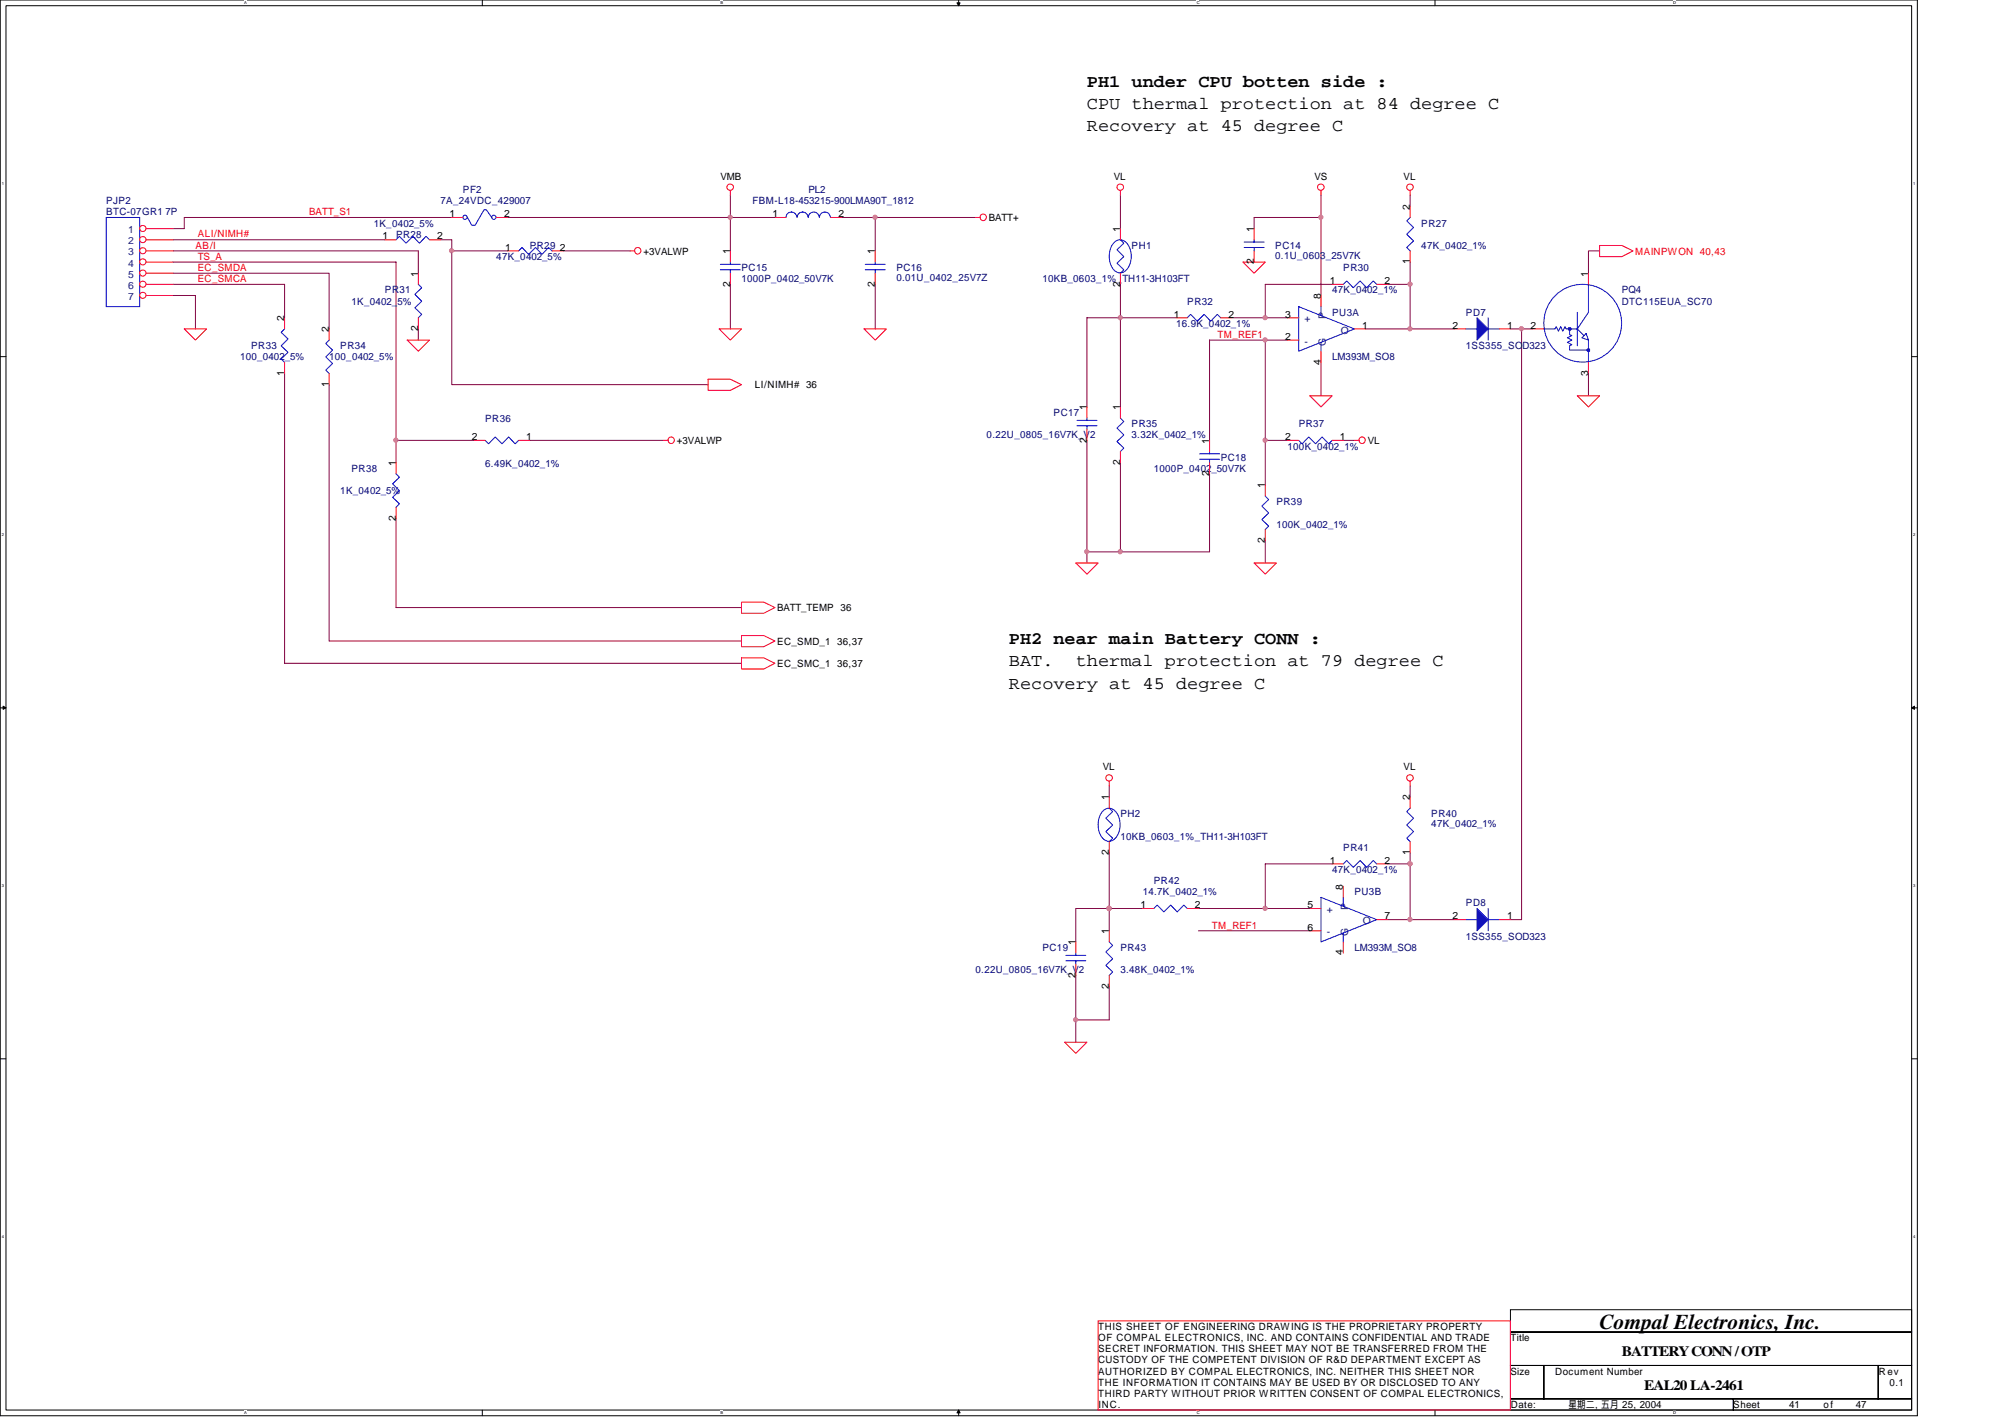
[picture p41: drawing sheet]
<svg xmlns="http://www.w3.org/2000/svg" width="297mm" height="210mm" viewBox="0 0 297 210" stroke-linecap="round" stroke-linejoin="round" font-family="sans-serif">
<defs><g id="words">
<text font-size="3.1" x="237" y="196.8">Compal Electronics, Inc.</text>
<g font-size="2.6">
<text x="161" y="16.2">CPU thermal protection at 84 degree C</text>
<text x="161" y="12.9">PH1 under CPU botten side :</text>
<text x="161" y="19.5">Recovery at 45 degree C</text>
<text x="149.5" y="95.5">PH2 near main Battery CONN :</text>
<text x="149.5" y="98.7">BAT.</text>
<text x="159.4" y="98.7">thermal protection at 79 degree C</text>
<text x="149.5" y="102">Recovery at 45 degree C</text>
</g>
<g font-size="2.1">
<text x="240.3" y="200.9">BATTERY CONN / OTP</text>
<text x="243.6" y="205.9">EAL20 LA-2461</text>
</g>
<g font-size="1.5" fill="#000080">
<text x="68.6" y="28.6">PF2</text>
<text x="119.8" y="28.6">PL2</text>
<text x="15.7" y="30.3">PJP2</text>
<text x="15.7" y="31.9">BTC-07GR1 7P</text>
<text x="55.4" y="33.6">1K_0402_5%</text>
<text x="58.7" y="35.2">PR28</text>
<text x="65.3" y="30.3">7A_24VDC_429007</text>
<text x="111.5" y="30.3">FBM-L18-453215-900LMA90T_1812</text>
<text x="210.6" y="33.6">PR27</text>
<text x="73.5" y="38.5">47K_0402_5%</text>
<text x="78.5" y="36.9">PR29</text>
<text x="109.9" y="40.2">PC15</text>
<text x="109.9" y="41.8">1000P_0402_50V7K</text>
<text x="132.8" y="40.2">PC16</text>
<text x="132.8" y="41.7">0.01U_0402_25V7Z</text>
<text x="154.4" y="41.8">10KB_0603_1%_TH11-3H103FT</text>
<text x="167.6" y="36.9">PH1</text>
<text x="188.9" y="36.9">PC14</text>
<text x="188.9" y="38.4">0.1U_0603_25V7K</text>
<text x="199" y="40.2">PR30</text>
<text x="210.6" y="36.9">47K_0402_1%</text>
<text x="52.1" y="45.1">1K_0402_5%</text>
<text x="57" y="43.5">PR31</text>
<text x="175.9" y="45.1">PR32</text>
<text x="197.4" y="46.8">PU3A</text>
<text x="197.4" y="43.5">47K_0402_1%</text>
<text x="217.2" y="46.8">PD7</text>
<text x="240.3" y="43.5">PQ4</text>
<text x="240.3" y="45.1">DTC115EUA_SC70</text>
<text x="35.6" y="53.4">100_0402_5%</text>
<text x="37.2" y="51.7">PR33</text>
<text x="48.8" y="53.4">100_0402_5%</text>
<text x="50.4" y="51.7">PR34</text>
<text x="174.2" y="48.4">16.9K_0402_1%</text>
<text x="197.4" y="53.4">LM393M_SO8</text>
<text x="217.2" y="51.7">1SS355_SOD323</text>
<text x="71.9" y="62.5">PR36</text>
<text x="146.2" y="64.9">0.22U_0805_16V7K_V2</text>
<text x="156.1" y="61.6">PC17</text>
<text x="167.6" y="63.3">PR35</text>
<text x="167.6" y="64.9">3.32K_0402_1%</text>
<text x="192.4" y="63.3">PR37</text>
<text x="52.1" y="69.9">PR38</text>
<text x="71.9" y="69.2">6.49K_0402_1%</text>
<text x="170.9" y="69.9">1000P_0402_50V7K</text>
<text x="180.8" y="68.2">PC18</text>
<text x="190.8" y="66.6">100K_0402_1%</text>
<text x="50.4" y="73.2">1K_0402_5%</text>
<text x="189.1" y="74.8">PR39</text>
<text x="189.1" y="78.1">100K_0402_1%</text>
<text x="166" y="121.1">PH2</text>
<text x="166" y="124.4">10KB_0603_1%_TH11-3H103FT</text>
<text x="212" y="121.1">PR40</text>
<text x="212" y="122.6">47K_0402_1%</text>
<text x="170.9" y="131">PR42</text>
<text x="197.4" y="129.3">47K_0402_1%</text>
<text x="199" y="126">PR41</text>
<text x="169.3" y="132.6">14.7K_0402_1%</text>
<text x="200.7" y="132.6">PU3B</text>
<text x="217.2" y="134.3">PD8</text>
<text x="154.4" y="140.9">PC19</text>
<text x="166" y="140.9">PR43</text>
<text x="200.7" y="140.9">LM393M_SO8</text>
<text x="217.2" y="139.2">1SS355_SOD323</text>
<text x="144.5" y="144.2">0.22U_0805_16V7K_V2</text>
<text x="166" y="144.2">3.48K_0402_1%</text>
</g>
<g font-size="1.5">
<text x="106.7" y="26.6">VMB</text>
<text x="165" y="26.6">VL</text>
<text x="194.7" y="26.6">VS</text>
<text x="207.9" y="26.6">VL</text>
<text x="56.7" y="35.5">1</text>
<text x="64.8" y="35.5">2</text>
<text x="66.6" y="32.2">1</text>
<text x="74.7" y="32.2">2</text>
<text x="114.5" y="32.2">1</text>
<text x="124.2" y="32.2">2</text>
<text x="146.5" y="32.8">BATT+</text>
<text x="165.9" y="34.4" transform="rotate(-90 165.9 34.4)">1</text>
<text x="185.8" y="34.4" transform="rotate(-90 185.8 34.4)">1</text>
<text x="208.9" y="31.1" transform="rotate(-90 208.9 31.1)">2</text>
<text x="61.9" y="41" transform="rotate(-90 61.9 41)">1</text>
<text x="74.8" y="37.1">1</text>
<text x="82.9" y="37.1">2</text>
<text x="95.3" y="37.7">+3VALWP</text>
<text x="108.2" y="37.7" transform="rotate(-90 108.2 37.7)">1</text>
<text x="129.6" y="37.7" transform="rotate(-90 129.6 37.7)">1</text>
<text x="185.8" y="39.2" transform="rotate(-90 185.8 39.2)">2</text>
<text x="208.9" y="39.2" transform="rotate(-90 208.9 39.2)">1</text>
<text x="235.3" y="41" transform="rotate(-90 235.3 41)">1</text>
<text x="42.1" y="47.6" transform="rotate(-90 42.1 47.6)">2</text>
<text x="108.2" y="42.5" transform="rotate(-90 108.2 42.5)">2</text>
<text x="129.6" y="42.5" transform="rotate(-90 129.6 42.5)">2</text>
<text x="165.9" y="42.5" transform="rotate(-90 165.9 42.5)">2</text>
<text x="173.9" y="47">1</text>
<text x="182" y="47">2</text>
<text x="190.4" y="47">3</text>
<text x="195.7" y="44.3" transform="rotate(-90 195.7 44.3)">8</text>
<text x="197" y="42.1">1</text>
<text x="205.1" y="42.1">2</text>
<text x="48.7" y="49.2" transform="rotate(-90 48.7 49.2)">2</text>
<text x="61.9" y="49.1" transform="rotate(-90 61.9 49.1)">2</text>
<text x="190.4" y="50.3">2</text>
<text x="201.8" y="48.7">1</text>
<text x="215.2" y="48.7">2</text>
<text x="223.3" y="48.7">1</text>
<text x="226.7" y="48.7">2</text>
<text x="42.1" y="55.7" transform="rotate(-90 42.1 55.7)">1</text>
<text x="48.7" y="57.3" transform="rotate(-90 48.7 57.3)">1</text>
<text x="111.8" y="57.5">LI/NIMH# 36</text>
<text x="195.7" y="54" transform="rotate(-90 195.7 54)">4</text>
<text x="235.3" y="55.7" transform="rotate(-90 235.3 55.7)">3</text>
<text x="69.9" y="65.2">2</text>
<text x="78" y="65.2">1</text>
<text x="100.3" y="65.8">+3VALWP</text>
<text x="161" y="65.6" transform="rotate(-90 161 65.6)">2</text>
<text x="161" y="60.8" transform="rotate(-90 161 60.8)">1</text>
<text x="165.9" y="60.8" transform="rotate(-90 165.9 60.8)">1</text>
<text x="179.2" y="65.7" transform="rotate(-90 179.2 65.7)">1</text>
<text x="190.4" y="65.2">2</text>
<text x="198.5" y="65.2">1</text>
<text x="202.6" y="65.8">VL</text>
<text x="58.6" y="69" transform="rotate(-90 58.6 69)">1</text>
<text x="165.9" y="68.9" transform="rotate(-90 165.9 68.9)">2</text>
<text x="179.2" y="70.5" transform="rotate(-90 179.2 70.5)">2</text>
<text x="58.6" y="77.1" transform="rotate(-90 58.6 77.1)">2</text>
<text x="187.4" y="72.3" transform="rotate(-90 187.4 72.3)">1</text>
<text x="187.4" y="80.4" transform="rotate(-90 187.4 80.4)">2</text>
<text x="115.1" y="90.6">BATT_TEMP</text>
<text x="115.1" y="95.5">EC_SMD_1 36,37</text>
<text x="124.5" y="90.6">36</text>
<text x="115.1" y="98.8">EC_SMC_1 36,37</text>
<text x="163.4" y="114.1">VL</text>
<text x="164.3" y="118.6" transform="rotate(-90 164.3 118.6)">1</text>
<text x="207.9" y="114.1">VL</text>
<text x="208.9" y="118.6" transform="rotate(-90 208.9 118.6)">2</text>
<text x="164.3" y="126.7" transform="rotate(-90 164.3 126.7)">2</text>
<text x="197" y="127.9">1</text>
<text x="199" y="131.8" transform="rotate(-90 199 131.8)">8</text>
<text x="205.1" y="127.9">2</text>
<text x="208.9" y="126.7" transform="rotate(-90 208.9 126.7)">1</text>
<text x="168.9" y="134.5">1</text>
<text x="177" y="134.5">2</text>
<text x="193.7" y="134.5">5</text>
<text x="193.7" y="137.8">6</text>
<text x="205.1" y="136.2">7</text>
<text x="215.2" y="136.2">2</text>
<text x="223.3" y="136.2">1</text>
<text x="159.3" y="140" transform="rotate(-90 159.3 140)">1</text>
<text x="164.3" y="138.4" transform="rotate(-90 164.3 138.4)">1</text>
<text x="199" y="141.5" transform="rotate(-90 199 141.5)">4</text>
<text x="159.3" y="144.8" transform="rotate(-90 159.3 144.8)">2</text>
<text x="164.3" y="146.5" transform="rotate(-90 164.3 146.5)">2</text>
<text x="162.7" y="197">THIS SHEET OF ENGINEERING DRAWING IS THE PROPRIETARY PROPERTY</text>
<text x="162.7" y="198.7">OF COMPAL ELECTRONICS, INC. AND CONTAINS CONFIDENTIAL AND TRADE</text>
<text x="162.7" y="202">CUSTODY OF THE COMPETENT DIVISION OF R&amp;D DEPARTMENT EXCEPT AS</text>
<text x="162.7" y="203.6">AUTHORIZED BY COMPAL ELECTRONICS, INC. NEITHER THIS SHEET NOR</text>
<text x="162.7" y="200.3">SECRET INFORMATION. THIS SHEET MAY NOT BE TRANSFERRED FROM THE</text>
<text x="223.8" y="198.7">Title</text>
<text x="223.8" y="203.6">Size</text>
<text x="230.4" y="203.6">Document Number</text>
<text x="278.3" y="203.6">Rev</text>
<text x="162.7" y="205.3">THE INFORMATION IT CONTAINS MAY BE USED BY OR DISCLOSED TO ANY</text>
<text x="162.7" y="206.9">THIRD PARTY WITHOUT PRIOR WRITTEN CONSENT OF COMPAL ELECTRONICS,</text>
<text x="162.7" y="208.6">INC.</text>
<text x="223.8" y="208.6">Date:</text>
<text x="232.4" y="208.6">星期二 五月 25, 2004</text>
<text x="236.3" y="208.6">,</text>
<text x="256.8" y="208.6">Sheet</text>
<text x="265" y="208.6">41</text>
<text x="270.1" y="208.6">o f</text>
<text x="275" y="208.6">47</text>
<text x="279.9" y="205.3">0.1</text>
</g>
<g font-size="1.5" fill="#004080">
<text x="19" y="34.5">1</text>
<text x="19" y="36.2">2</text>
<text x="19" y="37.8">3</text>
<text x="19" y="39.5">4</text>
<text x="19" y="41.1">5</text>
<text x="19" y="42.8">6</text>
<text x="19" y="44.4">7</text>
<text x="193.2" y="47.8">+</text>
<text x="196.4" y="47.3" transform="rotate(-90 196.4 47.3)">P</text>
<text x="193.2" y="51.1">-</text>
<text x="196.4" y="51.2" transform="rotate(-90 196.4 51.2)">G</text>
<text x="198.6" y="49.4">O</text>
<text x="196.6" y="135.3">+</text>
<text x="199.7" y="134.8" transform="rotate(-90 199.7 134.8)">P</text>
<text x="201.9" y="136.9">O</text>
<text x="196.6" y="138.6">-</text>
<text x="199.7" y="138.7" transform="rotate(-90 199.7 138.7)">G</text>
</g>
<g font-size="1.5" fill="#f00">
<text x="29.3" y="35.2">ALI/NIMH#</text>
<text x="45.8" y="31.9">BATT_S1</text>
<text x="29" y="36.8">AB/I</text>
<text x="29.3" y="38.5">TS_A</text>
<text x="29.3" y="40.1">EC_SMDA</text>
<text x="29.3" y="41.8">EC_SMCA</text>
<text x="242.3" y="37.7">MAINPWON 40,43</text>
<text x="180.4" y="50">TM_REF1</text>
<text x="179.5" y="137.5">TM_REF1</text>
</g>
<g font-size=".6">
<text x="36.1" y=".6">A</text>
<text x="106.7" y=".6">B</text>
<text x="177.3" y=".6">C</text>
<text x="247.9" y=".6">D</text>
<text x=".3" y="27.4">1</text>
<text x="283.4" y="27.4">1</text>
<text x=".3" y="79.4">2</text>
<text x="283.4" y="79.4">2</text>
<text x=".3" y="131.4">3</text>
<text x="283.4" y="131.4">3</text>
<text x=".3" y="183.4">4</text>
<text x="283.4" y="183.4">4</text>
<text x="36.1" y="209.5">A</text>
<text x="106.7" y="209.5">B</text>
<text x="177.3" y="209.5">C</text>
<text x="247.9" y="209.5">D</text>
</g>
</g></defs>
<path d="M0 0h284.1v209.7h-284.1zM.9 .8h282.3v208.1h-282.3z" fill="none" stroke="#000" stroke-width=".15"/>
<g fill="#fff">
<path d="M36.1 .1h.4v.7h-.4z"/>
<path d="M36.1 209h.4v.6h-.4z"/>
</g>
<path d="M71.5 0v.8M71.5 208.9v.8" fill="none" stroke="#000" stroke-width=".15"/>
<g fill="#fff">
<path d="M106.7 .1h.4v.7h-.4z"/>
<path d="M106.7 209h.4v.6h-.4z"/>
</g>
<path d="M142 0v.8M142 208.9v.8" fill="none" stroke="#000" stroke-width=".15"/>
<path d="M141.8 .4h.4l-.2 .4zM142 208.9l.2 .4h-.4z" fill="#000" stroke="#000" stroke-width=".15"/>
<g fill="#fff">
<path d="M177.3 .1h.4v.7h-.4z"/>
<path d="M177.3 209h.4v.6h-.4z"/>
</g>
<path d="M212.6 0v.8M212.6 208.9v.8" fill="none" stroke="#000" stroke-width=".15"/>
<g fill="#fff">
<path d="M247.9 .1h.3v.7h-.3z"/>
<path d="M247.9 209h.3v.6h-.3z"/>
<path d="M.3 26.8h.2v.7h-.2z"/>
<path d="M283.4 26.8h.3v.7h-.3z"/>
<path d="M.3 78.8h.2v.7h-.2z"/>
<path d="M283.4 78.8h.3v.7h-.3z"/>
</g>
<path d="M0 52.8h.9M283.2 52.8h.9" fill="none" stroke="#000" stroke-width=".15"/>
<g fill="#fff">
<path d="M.3 130.9h.2v.6h-.2z"/>
<path d="M283.4 130.9h.3v.6h-.3z"/>
</g>
<path d="M0 104.9h.9M283.2 104.9h.9" fill="none" stroke="#000" stroke-width=".15"/>
<path d="M.5 104.6l.4 .3-.4 .2zM283.2 104.9l.4-.3v.5z" fill="#000" stroke="#000" stroke-width=".15"/>
<g fill="#fff">
<path d="M.3 182.8h.2v.7h-.2z"/>
<path d="M283.4 182.8h.3v.7h-.3z"/>
</g>
<path d="M0 156.8h.9M283.2 156.8h.9M223.8 194h59.4v3.3h-59.4zM223.8 197.3h59.4v5h-59.4zM223.8 202.3h4.9v4.9h-4.9zM223.8 207.2h33v1.7h-33zM228.7 202.3h49.6v4.9h-49.6zM256.8 207.2h26.4v1.7h-26.4zM278.3 202.3h4.9v4.9h-4.9z" fill="none" stroke="#000" stroke-width=".15"/>
<g fill="none" stroke="#800040" stroke-width=".15">
<path d="M25.7 38.8h33v29.7M25.7 37.2h36.3v3.3M25.7 35.5h31.3M65.3 35.5h1.6v1.7M66.9 37.2v19.8h38M66.9 32.2h-39.6v1.7h-1.6M66.9 37.2h8.3M75.2 32.2h39.6M83.4 37.2h9.9M108.2 28.9v8.3M124.7 32.2h19.8M129.7 32.2v5"/>
<path d="M166 28.9v5M195.7 28.9v3.3h-9.9v1.7M195.7 32.2v11.6M208.9 28.9v1.7M208.9 38.8v9.9M237 37.2h-1.7v3.3M25.7 40.5h23.1v8.2M25.7 42.1h16.5v5M25.7 43.8h3.3v4.9M42.2 55.3v43h67.7M48.8 57v38h61.1M62 48.7v1.7"/>
<path d="M108.2 42.1v6.6M129.7 42.1v6.6M166 42.1v18.2M174.2 47.1h-13.2v13.2M182.5 47.1h8.3M187.4 50.4v21.4M190.8 50.4h-11.6v14.8M195.7 53.7v4.9M197.4 42.1h-10v5M202.3 48.7h13.2M205.6 42.1h3.3M223.8 48.7h1.6v87.5h-1.6"/>
<path d="M225.4 48.7h1.7M235.3 55.3v3.3M58.7 65.2h11.5M58.7 76.8v13.2h51.2M78.5 65.2h19.8M161 65.2v18.2M166 68.5v13.2M179.2 70.2v11.5h-18.2M187.4 65.2h3.4M199 65.2h1.7M187.4 80.1v3.3M164.3 116.4v1.7"/>
<path d="M208.9 116.4v1.7M164.3 126.3v11.6M169.3 134.6h-9.9v4.9M177.5 134.6h16.6M177.5 137.9h16.6M197.4 128h-10v6.6M205.6 128h3.3M208.9 128v8.2h-3.3M208.9 126.3v1.7M208.9 136.2h6.6M159.4 144.5v9.9M164.3 146.1v5h-4.9"/>
</g>
<g fill="none" stroke="#f00" stroke-width=".15">
<path d="M57 35.5h1.7M63.6 35.5h1.7M66.9 32.2h1.7M73.5 32.2h1.7M75.2 37.2h1.6M81.8 37.2h1.6M93.3 37.2h.7M108.2 28.2v.7M108.2 37.2v1.6M114.8 32.2h1.7M123.1 32.2h1.6M129.7 37.2v1.6"/>
<path d="M144.5 32.2h.7M166 28.2v.7M166 33.9v1.6M184.1 38.8h3.3l-1.6 1.7zM185.8 33.9v1.6M185.8 37.2v1.6M195.7 28.2v.7M208.9 28.2v.7M208.9 30.6v1.6M208.9 37.2v1.6M237 36.4h3.3l1.6 .8-1.6 .8h-3.3zM27.3 48.7h3.3l-1.6 1.7z"/>
<path d="M42.2 47.1v1.6M42.2 53.7v1.6M48.8 48.7v1.7M48.8 55.3v1.7M60.3 50.4h3.3l-1.6 1.6zM62 40.5v1.6M62 47.1v1.6M104.9 56.2h3.3l1.7 .8-1.7 .8h-3.3zM106.5 48.7h3.4l-1.7 1.7zM108.2 40.5v1.6M128 48.7h3.3l-1.6 1.7zM129.7 40.5v1.6"/>
<path d="M166 40.5v1.6M174.2 47.1h1.7M180.8 47.1h1.7M194.1 58.6h3.3l-1.7 1.7zM197.4 42.1h1.6M204 42.1h1.6M215.5 48.7h1.7M222.1 48.7h1.7M227.1 48.7h1.6M233.7 58.6h3.3l-1.7 1.7zM235.3 40.5v1.6M235.3 53.7v1.6"/>
<path d="M70.2 65.2h1.7M76.8 65.2h1.7M98.3 65.2h.7M161 60.3v1.6M161 63.6v1.6M179.2 65.2v1.7M179.2 68.5v1.7M187.4 71.8v1.7M187.4 78.4v1.7M190.8 65.2h1.6M197.4 65.2h1.6M200.7 65.2h.6"/>
<path d="M109.9 97.5h3.3l1.6 .8-1.6 .8h-3.3zM109.9 89.2h3.3l1.6 .8-1.6 .8h-3.3zM109.9 94.1h3.3l1.6 .9-1.6 .8h-3.3zM159.4 83.4h3.3l-1.7 1.6zM185.8 83.4h3.3l-1.7 1.6zM164.3 115.7v.7M164.3 118.1v1.6M208.9 115.7v.7M208.9 118.1v1.6M159.4 139.5v1.7M164.3 124.7v1.6M164.3 137.9v1.6"/>
<path d="M169.3 134.6h1.6M175.9 134.6h1.6M194.1 134.6h1.6M194.1 137.9h1.6M197.4 128h1.6M199 131.3v1.6M199 139.5v1.7M204 128h1.6M204 136.2h1.6M208.9 124.7v1.6M215.5 136.2h1.7M222.1 136.2h1.7"/>
<path d="M157.7 154.4h3.3l-1.6 1.6zM159.4 142.8v1.7M164.3 144.5v1.6M162.7 195.7h61.1v13.2h-61.1z"/>
<circle cx="94.5" cy="37.1" r=".48"/>
<circle cx="108.2" cy="27.7" r=".48"/>
<circle cx="145.7" cy="32.2" r=".48"/>
<circle cx="166" cy="27.7" r=".48"/>
<circle cx="195.7" cy="27.7" r=".48"/>
<circle cx="208.9" cy="27.7" r=".48"/>
<circle cx="99.4" cy="65.2" r=".48"/>
<circle cx="201.8" cy="65.2" r=".48"/>
<circle cx="164.3" cy="115.2" r=".48"/>
<circle cx="208.9" cy="115.2" r=".48"/>
</g>
<g fill="none" stroke="#00f" stroke-width=".15">
<path d="M15.7 32.2h5v13.2h-5zM58.7 35.5l.5-.5 1 1 1-1 .9 1 1-1 .5 .5M69.3 32.2l.6 1.2h.5l1.3-2.3h.3l.9 1.1M76.8 37.2l.5-.5 1 1 1-1 1 1 1-1 .5 .5M106.7 40h3M106.7 39.2h3M108.2 38.8v.4M108.2 40v.5M116.5 32.2a.81 .81 0 0 1 .8-.8 .81 .81 0 0 1 .8 .8M118.1 32.2a.81 .81 0 0 1 .8-.8 .81 .81 0 0 1 .8 .8M119.8 32.2a.81 .81 0 0 1 .8-.8 .81 .81 0 0 1 .8 .8M121.4 32.2a.81 .81 0 0 1 .8-.8 .81 .81 0 0 1 .8 .8"/>
<path d="M128.2 40h2.9M128.2 39.2h2.9M129.7 38.8v.4M129.7 40v.5M165.1 35.9a1.39 1.39 0 0 1 2.3 .8 2.96 2.96 0 0 1-1 3.6 1.41 1.41 0 0 1-1.8-1.1 3.2 3.2 0 0 1 .5-3.3zM166 35.5l.5 .5-1 1 1 1-1 1 1 1-.5 .5M184.3 36.7h3M184.3 35.9h3M185.8 35.5v.4M185.8 36.7v.5M208.9 32.2l-.5 .5 1 1-1 1 1 1-1 1 .5 .5M42.2 48.7l-.5 .5 1 1-1 1 1 1-1 1 .5 .5"/>
<path d="M48.8 50.4l-.5 .5 1 1-1 1 1 .9-1 1 .5 .5M62 42.1l.5 .5-1 1 1 1-1 1 1 1-.5 .5M175.9 47.1l.5-.5 1 1 1-1 1 1 .9-1 .5 .5M199 42.1l.5-.5 1 1 1-1 1 1 1-1 .5 .5M217.2 48.7h1.6M220.5 47.1v3.3M220.5 48.7h1.6M228.7 48.7h1.7l.1-.3 .4 .7 .3-.7 .3 .7 .4-.7 .1 .3h1.7M232.4 48.6h.3v.3h-.3zM232.5 48.7v.9l.4 .1-.7 .3 .7 .4-.7 .3 .7 .4-.4 .1v.7h2.8M233.7 48.7l1 1M233.7 46.3v4.9"/>
<path d="M235 49.4l.3 1-.9-.4zM235.2 51.7h.3v.3h-.3zM235.3 42.1v4.2l-1.6 2.4M235.3 50.4v3.3M71.9 65.2l.5 .5 1-1 1 1 1-1 .9 1 .5-.5M159.6 63.1h2.9M159.6 62.3h2.9M161 61.9v.4M161 63.1v.5M177.7 68h3M177.7 67.2h3M179.2 66.9v.3"/>
<path d="M179.2 68v.5M187.4 73.5l.6 .5-1.1 1 1.1 1-1.1 1 1.1 .9-.6 .5M192.4 65.2l.5 .5 1-1 1 1 1-1 .9 1 .6-.5M164.3 119.7l.5 .5-1 1 1 1-1 1 1 1-.5 .5M208.9 119.7l-.5 .5 1 1-1 1 1 1-1 1 .5 .5M163.5 120.1a1.39 1.39 0 0 1 2.2 .8 2.96 2.96 0 0 1-1 3.6 1.41 1.41 0 0 1-1.8-1.1 3.2 3.2 0 0 1 .6-3.3zM164.3 139.5l.5 .5-1 1 1 1-1 1 1 1-.5 .5M170.9 134.6l.5-.5 1 1 1-1 1 1 1-1 .5 .5M195.7 132.9l8.3 3.3-8.3 3.3zM199 128l.5-.5 1 1 1-1 1 1 1-1 .5 .5M199 132.9v1.3M199 138.2v1.3"/>
<path d="M217.2 136.2h1.6M220.5 134.6v3.3M220.5 136.2h1.6M157.9 142.3h3M157.9 141.5h3M159.4 141.2v.3M159.4 142.3v.5"/>
<circle cx="68.9" cy="32.2" r=".32"/>
<circle cx="73.2" cy="32.2" r=".32"/>
<circle cx="234.5" cy="47.9" r="5.8"/>
</g>
<g fill="#00f" stroke="#00f" stroke-width=".15">
<path d="M218.8 134.6l1.7 1.6-1.7 1.7z" fill-rule="evenodd"/>
<path d="M218.8 47.1l1.7 1.6-1.7 1.7z" fill-rule="evenodd"/>
</g>
<circle cx="21.2" cy="33.8" r=".46" fill="#fff" stroke="#f00" stroke-width=".15"/>
<path d="M21.7 33.9h4" fill="none" stroke="#f00" stroke-width=".15"/>
<circle cx="21.2" cy="35.5" r=".46" fill="#fff" stroke="#f00" stroke-width=".15"/>
<path d="M21.7 35.5h4" fill="none" stroke="#f00" stroke-width=".15"/>
<circle cx="21.2" cy="37.1" r=".46" fill="#fff" stroke="#f00" stroke-width=".15"/>
<path d="M21.7 37.2h4" fill="none" stroke="#f00" stroke-width=".15"/>
<circle cx="21.2" cy="38.8" r=".46" fill="#fff" stroke="#f00" stroke-width=".15"/>
<path d="M21.7 38.8h4" fill="none" stroke="#f00" stroke-width=".15"/>
<circle cx="21.2" cy="40.4" r=".46" fill="#fff" stroke="#f00" stroke-width=".15"/>
<path d="M21.7 40.5h4" fill="none" stroke="#f00" stroke-width=".15"/>
<circle cx="21.2" cy="42.1" r=".46" fill="#fff" stroke="#f00" stroke-width=".15"/>
<path d="M21.7 42.1h4" fill="none" stroke="#f00" stroke-width=".15"/>
<circle cx="21.2" cy="43.7" r=".46" fill="#fff" stroke="#f00" stroke-width=".15"/>
<path d="M21.7 43.8h4M190.8 47.1h1.6M190.8 50.4h1.6M195.7 43.8v1.6M195.7 52v1.7M200.7 48.7h1.6M58.7 68.5v1.7M58.7 75.1v1.7M166 60.3v1.6M166 66.9v1.6" fill="none" stroke="#f00" stroke-width=".15"/>
<path d="M192.4 45.4l8.3 3.3-8.3 3.3zM195.7 45.4v1.3M195.7 50.7v1.3M58.7 70.2l.5 .5-1 1 1 1-1 1 1 .9-.5 .5M166 61.9l.5 .5-1 1 1 1-1 1 1 1-.5 .5" fill="none" stroke="#00f" stroke-width=".15"/>
<g fill="#f0f" stroke="#f0f" stroke-width=".15">
<circle cx="164.3" cy="134.6" r=".32"/>
<circle cx="187.4" cy="134.6" r=".32"/>
<circle cx="195.7" cy="32.2" r=".32"/>
<circle cx="187.4" cy="50.4" r=".32"/>
<circle cx="187.4" cy="65.2" r=".32"/>
<circle cx="187.4" cy="47" r=".32"/>
<circle cx="208.9" cy="42.1" r=".32"/>
<circle cx="159.4" cy="151.1" r=".32"/>
<circle cx="166" cy="47" r=".32"/>
<circle cx="166" cy="81.7" r=".32"/>
<circle cx="225.4" cy="48.7" r=".32"/>
<circle cx="208.9" cy="127.9" r=".32"/>
<circle cx="208.9" cy="136.2" r=".32"/>
<circle cx="208.9" cy="48.7" r=".32"/>
<circle cx="161" cy="81.7" r=".32"/>
<circle cx="58.6" cy="65.2" r=".32"/>
<circle cx="129.6" cy="32.2" r=".32"/>
<circle cx="108.2" cy="32.2" r=".32"/>
<circle cx="66.9" cy="37.1" r=".32"/>
</g>
<use href="#words"/>
</svg>
